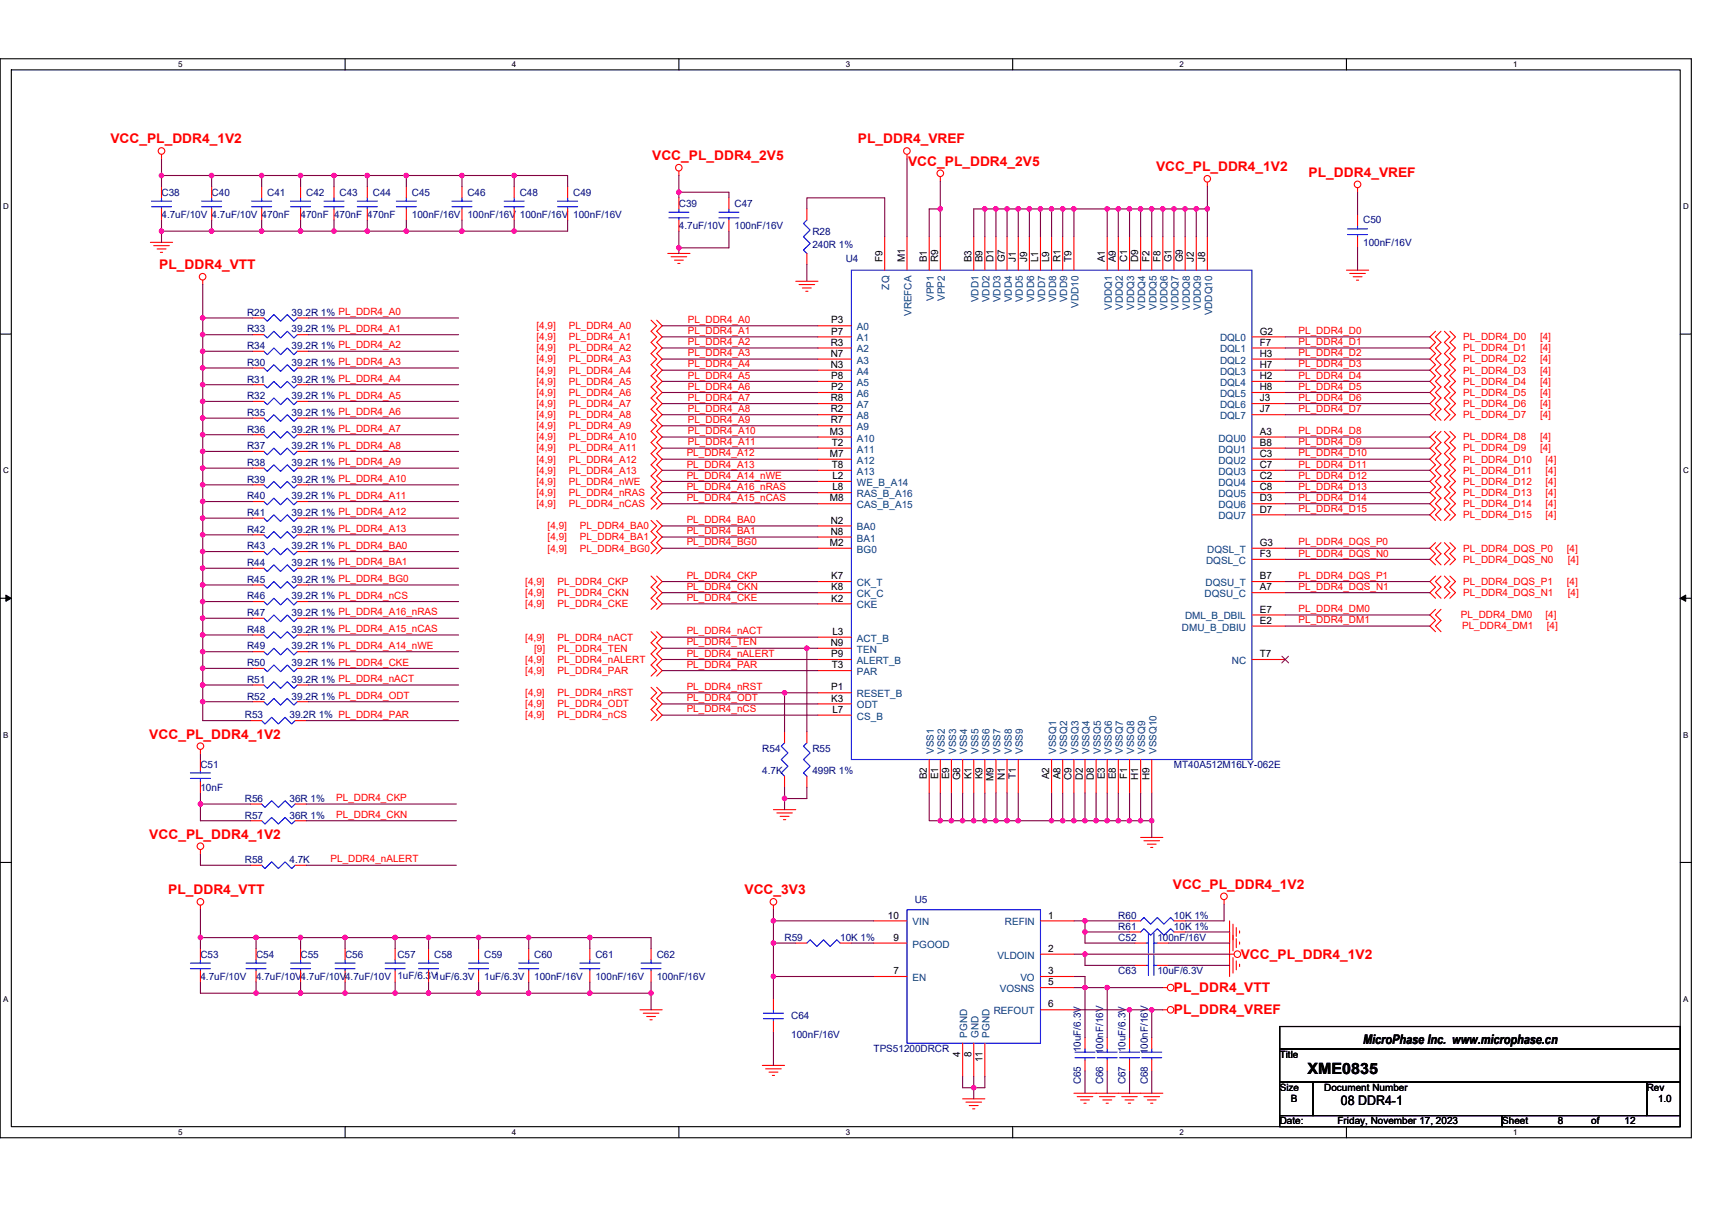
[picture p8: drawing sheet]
<svg xmlns="http://www.w3.org/2000/svg" width="297mm" height="210mm" viewBox="0 0 297 210" stroke-linecap="round" stroke-linejoin="round" font-family="sans-serif">
<defs><g id="words">
<text font-size="2.7" x="226.9" y="186.4">XME0835</text>
<g font-size="2.3" fill="#f00">
<text x="19.2" y="24.9">VCC_PL_DDR4_1V2</text>
<text x="113.2" y="27.8">VCC_PL_DDR4_2V5</text>
<text x="148.9" y="24.9">PL_DDR4_VREF</text>
<text x="157.6" y="28.7">VCC_PL_DDR4_2V5</text>
<text x="200.6" y="29.7">VCC_PL_DDR4_1V2</text>
<text x="227.1" y="30.7">PL_DDR4_VREF</text>
<text x="27.6" y="46.7">PL_DDR4_VTT</text>
<text x="25.9" y="128.2">VCC_PL_DDR4_1V2</text>
<text x="25.9" y="145.5">VCC_PL_DDR4_1V2</text>
<text x="29.2" y="155.2">PL_DDR4_VTT</text>
<text x="129.2" y="155.2">VCC_3V3</text>
<text x="203.5" y="154.2">VCC_PL_DDR4_1V2</text>
<text x="215.3" y="166.4">VCC_PL_DDR4_1V2</text>
<text x="203.7" y="172.2">PL_DDR4_VTT</text>
<text x="203.7" y="176">PL_DDR4_VREF</text>
</g>
<g font-size="2.3">
<text x="236.5" y="181.1">MicroPhase Inc. www.microphase.cn</text>
<text x="232.6" y="191.8">08 DDR4-1</text>
</g>
<g font-size="1.7" fill="#000080">
<text x="28" y="34">C38</text>
<text x="36.7" y="34">C40</text>
<text x="46.4" y="34">C41</text>
<text x="53.1" y="34">C42</text>
<text x="58.9" y="34">C43</text>
<text x="64.7" y="34">C44</text>
<text x="71.5" y="34">C45</text>
<text x="81.1" y="34">C46</text>
<text x="90.2" y="34">C48</text>
<text x="99.5" y="34">C49</text>
<text x="117.8" y="35.9">C39</text>
<text x="127.4" y="35.9">C47</text>
<text x="28" y="37.8">4.7uF/10V 4.7uF/10V 470nF</text>
<text x="52.2" y="37.8">470nF 470nF 470nF</text>
<text x="71.5" y="37.8">100nF/16V 100nF/16V 100nF/16V 100nF/16V</text>
<text x="117.8" y="39.7">4.7uF/10V</text>
<text x="127.4" y="39.7">100nF/16V</text>
<text x="140.9" y="40.7">R28</text>
<text x="236.5" y="38.8">C50</text>
<text x="140.9" y="43">240R 1%</text>
<text x="146.7" y="45.5">U4</text>
<text x="236.5" y="42.6">100nF/16V</text>
<text x="42.9" y="57.7">R33</text>
<text x="42.9" y="54.8">R29</text>
<text x="50.6" y="57.7">39.2R 1% PL_DDR4_A1</text>
<text x="50.6" y="54.8">39.2R 1% PL_DDR4_A0</text>
<text x="42.9" y="60.6">R34</text>
<text x="42.9" y="63.5">R30</text>
<text x="50.6" y="60.6">39.2R 1% PL_DDR4_A2</text>
<text x="50.6" y="63.5">39.2R 1% PL_DDR4_A3</text>
<text x="42.9" y="69.3">R32</text>
<text x="42.9" y="66.4">R31</text>
<text x="50.6" y="69.3">39.2R 1% PL_DDR4_A5</text>
<text x="50.6" y="66.4">39.2R 1% PL_DDR4_A4</text>
<text x="42.9" y="72.2">R35</text>
<text x="42.9" y="75.1">R36</text>
<text x="42.9" y="78">R37</text>
<text x="50.6" y="72.2">39.2R 1% PL_DDR4_A6</text>
<text x="50.6" y="75.1">39.2R 1% PL_DDR4_A7</text>
<text x="50.6" y="78">39.2R 1% PL_DDR4_A8</text>
<text x="42.9" y="80.9">R38</text>
<text x="42.9" y="83.8">R39</text>
<text x="50.6" y="80.9">39.2R 1% PL_DDR4_A9</text>
<text x="50.6" y="83.8">39.2R 1% PL_DDR4_A10</text>
<text x="42.9" y="86.6">R40</text>
<text x="42.9" y="89.5">R41</text>
<text x="50.6" y="86.6">39.2R 1% PL_DDR4_A11</text>
<text x="50.6" y="89.5">39.2R 1% PL_DDR4_A12</text>
<text x="42.9" y="92.4">R42</text>
<text x="42.9" y="95.3">R43</text>
<text x="50.6" y="92.4">39.2R 1% PL_DDR4_A13</text>
<text x="50.6" y="95.3">39.2R 1% PL_DDR4_BA0</text>
<text x="42.9" y="98.2">R44</text>
<text x="42.9" y="101.1">R45</text>
<text x="50.6" y="98.2">39.2R 1% PL_DDR4_BA1</text>
<text x="50.6" y="101.1">39.2R 1% PL_DDR4_BG0</text>
<text x="42.9" y="106.9">R47</text>
<text x="42.9" y="104">R46</text>
<text x="50.6" y="106.9">39.2R 1% PL_DDR4_A16_nRAS</text>
<text x="50.6" y="104">39.2R 1% PL_DDR4_nCS</text>
<text x="42.9" y="109.8">R48</text>
<text x="42.9" y="112.7">R49</text>
<text x="50.6" y="109.8">39.2R 1% PL_DDR4_A15_nCAS</text>
<text x="50.6" y="112.7">39.2R 1% PL_DDR4_A14_nWE</text>
<text x="42.9" y="115.6">R50</text>
<text x="42.9" y="118.5">R51</text>
<text x="50.6" y="115.6">39.2R 1% PL_DDR4_CKE</text>
<text x="50.6" y="118.5">39.2R 1% PL_DDR4_nACT</text>
<text x="42.5" y="124.7">R53</text>
<text x="42.9" y="121.4">R52</text>
<text x="50.2" y="124.7">39.2R 1% PL_DDR4_PAR</text>
<text x="50.6" y="121.4">39.2R 1% PL_DDR4_ODT</text>
<text x="132.3" y="130.5">R54</text>
<text x="140.9" y="130.5">R55</text>
<text x="34.8" y="133.3">C51</text>
<text x="34.8" y="137.2">10nF</text>
<text x="132.3" y="134.3">4.7K</text>
<text x="140.9" y="134.3">499R 1%</text>
<text x="203.7" y="133.4">MT40A512M16LY-062E</text>
<text x="42.5" y="139.1">R56</text>
<text x="42.5" y="142">R57</text>
<text x="50.2" y="139.1">36R 1%</text>
<text x="50.2" y="142">36R 1%</text>
<text x="42.5" y="149.8">R58</text>
<text x="50.2" y="149.8">4.7K</text>
<text x="158.7" y="156.7">U5</text>
<text x="194" y="159.4">R60</text>
<text x="194" y="161.4">R61</text>
<text x="203.7" y="159.4">10K 1%</text>
<text x="203.7" y="161.4">10K 1%</text>
<text x="34.8" y="166.2">C53</text>
<text x="44.4" y="166.2">C54</text>
<text x="52.2" y="166.2">C55</text>
<text x="59.9" y="166.2">C56</text>
<text x="69" y="166.2">C57</text>
<text x="75.3" y="166.2">C58</text>
<text x="84" y="166.2">C59</text>
<text x="92.7" y="166.2">C60</text>
<text x="103.3" y="166.2">C61</text>
<text x="113.9" y="166.2">C62</text>
<text x="136.1" y="163.3">R59</text>
<text x="145.8" y="163.3">10K 1%</text>
<text x="194" y="163.3">C52</text>
<text x="200.8" y="163.3">100nF/16V</text>
<text x="34.8" y="170">4.7uF/10V</text>
<text x="44.4" y="170">4.7uF/10V4.7uF/10V4.7uF/10V 1uF/6.3V1uF/6.3V</text>
<text x="84" y="170">1uF/6.3V</text>
<text x="92.7" y="170">100nF/16V</text>
<text x="103.3" y="170">100nF/16V</text>
<text x="113.9" y="170">100nF/16V</text>
<text x="194" y="169.1">C63</text>
<text x="200.8" y="169.1">10uF/6.3V</text>
<text x="137.3" y="176.8">C64</text>
<text x="137.3" y="180.1">100nF/16V</text>
<text x="151.6" y="182.6">TPS51200DRCR</text>
<text x="187.5" y="182.6" transform="rotate(-90 187.5 182.6)">10uF/6.3V</text>
<text x="191.4" y="183" transform="rotate(-90 191.4 183)">100nF/16V</text>
<text x="195.3" y="182.6" transform="rotate(-90 195.3 182.6)">10uF/6.3V</text>
<text x="199.1" y="183" transform="rotate(-90 199.1 183)">100nF/16V</text>
<text x="187.5" y="188.2" transform="rotate(-90 187.5 188.2)">C65</text>
<text x="191.4" y="188.2" transform="rotate(-90 191.4 188.2)">C66</text>
<text x="195.3" y="188.2" transform="rotate(-90 195.3 188.2)">C67</text>
<text x="199.1" y="188.2" transform="rotate(-90 199.1 188.2)">C68</text>
</g>
<g font-size="1.7">
<text x="153.1" y="45.5" transform="rotate(-90 153.1 45.5)">F9</text>
<text x="157" y="45.5" transform="rotate(-90 157 45.5)">M1</text>
<text x="160.8" y="45.5" transform="rotate(-90 160.8 45.5)">B1</text>
<text x="162.7" y="45.5" transform="rotate(-90 162.7 45.5)">R9</text>
<text x="168.5" y="45.5" transform="rotate(-90 168.5 45.5)">B3</text>
<text x="170.5" y="45.5" transform="rotate(-90 170.5 45.5)">B9</text>
<text x="172.4" y="45.5" transform="rotate(-90 172.4 45.5)">D1</text>
<text x="174.3" y="45.5" transform="rotate(-90 174.3 45.5)">G7</text>
<text x="176.3" y="45.5" transform="rotate(-90 176.3 45.5)">J1</text>
<text x="178.2" y="45.5" transform="rotate(-90 178.2 45.5)">J9</text>
<text x="180.1" y="45.5" transform="rotate(-90 180.1 45.5)">L1</text>
<text x="182.1" y="45.5" transform="rotate(-90 182.1 45.5)">L9</text>
<text x="184" y="45.5" transform="rotate(-90 184 45.5)">R1</text>
<text x="185.9" y="45.5" transform="rotate(-90 185.9 45.5)">T9</text>
<text x="191.7" y="45.5" transform="rotate(-90 191.7 45.5)">A1</text>
<text x="193.6" y="45.5" transform="rotate(-90 193.6 45.5)">A9</text>
<text x="195.6" y="45.5" transform="rotate(-90 195.6 45.5)">C1</text>
<text x="197.5" y="45.5" transform="rotate(-90 197.5 45.5)">D9</text>
<text x="199.4" y="45.5" transform="rotate(-90 199.4 45.5)">F2</text>
<text x="201.4" y="45.5" transform="rotate(-90 201.4 45.5)">F8</text>
<text x="203.3" y="45.5" transform="rotate(-90 203.3 45.5)">G1</text>
<text x="205.2" y="45.5" transform="rotate(-90 205.2 45.5)">G9</text>
<text x="207.2" y="45.5" transform="rotate(-90 207.2 45.5)">J2</text>
<text x="209.1" y="45.5" transform="rotate(-90 209.1 45.5)">J8</text>
<text x="144.1" y="60">R3</text>
<text x="144.2" y="56.1">P3</text>
<text x="144.2" y="58.1">P7</text>
<text x="218.6" y="58.1">G2</text>
<text x="218.6" y="60">F7</text>
<text x="144.1" y="61.9">N7</text>
<text x="144.1" y="63.8">N3</text>
<text x="144.2" y="65.8">P8</text>
<text x="218.6" y="61.9">H3</text>
<text x="218.6" y="63.8">H7</text>
<text x="218.6" y="65.8">H2</text>
<text x="144.1" y="69.6">R8</text>
<text x="144.1" y="71.6">R2</text>
<text x="144.2" y="67.7">P2</text>
<text x="218.6" y="67.7">H8</text>
<text x="218.6" y="69.6">J3</text>
<text x="218.6" y="71.6">J7</text>
<text x="144" y="75.4">M3</text>
<text x="144.1" y="73.5">R7</text>
<text x="144.3" y="77.4">T2</text>
<text x="218.6" y="75.4">A3</text>
<text x="218.6" y="77.4">B8</text>
<text x="144" y="79.3">M7</text>
<text x="144.3" y="81.2">T8</text>
<text x="144.4" y="83.1">L2</text>
<text x="218.6" y="79.3">C3</text>
<text x="218.6" y="81.2">C7</text>
<text x="218.6" y="83.1">C2</text>
<text x="144" y="87">M8</text>
<text x="144.4" y="85.1">L8</text>
<text x="218.6" y="85.1">C8</text>
<text x="218.6" y="87">D3</text>
<text x="218.6" y="88.9">D7</text>
<text x="144" y="94.7">M2</text>
<text x="144.1" y="90.9">N2</text>
<text x="144.1" y="92.8">N8</text>
<text x="218.6" y="94.7">G3</text>
<text x="144.2" y="100.5">K7</text>
<text x="218.6" y="100.5">B7</text>
<text x="218.6" y="96.7">F3</text>
<text x="144.2" y="102.4">K8</text>
<text x="144.2" y="104.4">K2</text>
<text x="218.6" y="102.4">A7</text>
<text x="218.6" y="106.3">E7</text>
<text x="144.1" y="112.1">N9</text>
<text x="144.4" y="110.2">L3</text>
<text x="218.6" y="108.2">E2</text>
<text x="144.2" y="114">P9</text>
<text x="144.2" y="119.8">P1</text>
<text x="144.3" y="116">T3</text>
<text x="218.6" y="114">T7</text>
<text x="144.2" y="121.8">K3</text>
<text x="144.4" y="123.7">L7</text>
<text x="160.8" y="135.3" transform="rotate(-90 160.8 135.3)">B2</text>
<text x="162.7" y="135.3" transform="rotate(-90 162.7 135.3)">E1</text>
<text x="164.7" y="135.3" transform="rotate(-90 164.7 135.3)">E9</text>
<text x="166.6" y="135.4" transform="rotate(-90 166.6 135.4)">G8</text>
<text x="168.5" y="135.3" transform="rotate(-90 168.5 135.3)">K1</text>
<text x="170.5" y="135.3" transform="rotate(-90 170.5 135.3)">K9</text>
<text x="172.4" y="135.6" transform="rotate(-90 172.4 135.6)">M9</text>
<text x="174.3" y="135.4" transform="rotate(-90 174.3 135.4)">N1</text>
<text x="176.3" y="135.2" transform="rotate(-90 176.3 135.2)">T1</text>
<text x="182.1" y="135.3" transform="rotate(-90 182.1 135.3)">A2</text>
<text x="184" y="135.3" transform="rotate(-90 184 135.3)">A8</text>
<text x="185.9" y="135.4" transform="rotate(-90 185.9 135.4)">C9</text>
<text x="187.9" y="135.4" transform="rotate(-90 187.9 135.4)">D2</text>
<text x="189.8" y="135.4" transform="rotate(-90 189.8 135.4)">D8</text>
<text x="191.7" y="135.3" transform="rotate(-90 191.7 135.3)">E3</text>
<text x="193.6" y="135.3" transform="rotate(-90 193.6 135.3)">E8</text>
<text x="195.6" y="135.2" transform="rotate(-90 195.6 135.2)">F1</text>
<text x="197.5" y="135.4" transform="rotate(-90 197.5 135.4)">H1</text>
<text x="199.4" y="135.4" transform="rotate(-90 199.4 135.4)">H9</text>
<text x="154.1" y="159.4">10</text>
<text x="181.9" y="159.4">1</text>
<text x="155" y="163.3">9</text>
<text x="181.9" y="165.2">2</text>
<text x="155" y="169.1">7</text>
<text x="181.9" y="171">5</text>
<text x="181.9" y="169.1">3</text>
<text x="181.9" y="174.8">6</text>
<text x="166.6" y="183.3" transform="rotate(-90 166.6 183.3)">4</text>
<text x="168.5" y="183.3" transform="rotate(-90 168.5 183.3)">8</text>
<text x="170.5" y="184.3" transform="rotate(-90 170.5 184.3)">11</text>
<text x="222" y="183.6">Title</text>
<text x="222" y="189.3">Size</text>
<text x="224" y="191.3">B</text>
<text x="229.8" y="189.3">Document Number</text>
<text x="285.7" y="189.3">Rev</text>
<text x="287.7" y="191.3">1.0</text>
<text x="222" y="195.1">Date:</text>
<text x="232.1" y="195.1">Friday, November 17, 2023</text>
<text x="260.6" y="195.1">Sheet</text>
<text x="270.3" y="195.1">8</text>
<text x="276.1" y="195.1">of</text>
<text x="281.9" y="195.1">12</text>
</g>
<g font-size="1.7" fill="#004080">
<text x="154.3" y="50.2" transform="rotate(-90 154.3 50.2)">ZQ</text>
<text x="162" y="52.2" transform="rotate(-90 162 52.2)">VPP1</text>
<text x="164" y="52.2" transform="rotate(-90 164 52.2)">VPP2</text>
<text x="169.8" y="52.5" transform="rotate(-90 169.8 52.5)">VDD1</text>
<text x="171.7" y="52.5" transform="rotate(-90 171.7 52.5)">VDD2</text>
<text x="173.6" y="52.5" transform="rotate(-90 173.6 52.5)">VDD3</text>
<text x="175.5" y="52.5" transform="rotate(-90 175.5 52.5)">VDD4</text>
<text x="177.5" y="52.5" transform="rotate(-90 177.5 52.5)">VDD5</text>
<text x="179.4" y="52.5" transform="rotate(-90 179.4 52.5)">VDD6</text>
<text x="181.3" y="52.5" transform="rotate(-90 181.3 52.5)">VDD7</text>
<text x="183.3" y="52.5" transform="rotate(-90 183.3 52.5)">VDD8</text>
<text x="185.2" y="52.5" transform="rotate(-90 185.2 52.5)">VDD9</text>
<text x="187.1" y="53.4" transform="rotate(-90 187.1 53.4)">VDD10</text>
<text x="192.9" y="53.8" transform="rotate(-90 192.9 53.8)">VDDQ1</text>
<text x="194.8" y="53.8" transform="rotate(-90 194.8 53.8)">VDDQ2</text>
<text x="196.8" y="53.8" transform="rotate(-90 196.8 53.8)">VDDQ3</text>
<text x="198.7" y="53.8" transform="rotate(-90 198.7 53.8)">VDDQ4</text>
<text x="200.6" y="53.8" transform="rotate(-90 200.6 53.8)">VDDQ5</text>
<text x="202.6" y="53.8" transform="rotate(-90 202.6 53.8)">VDDQ6</text>
<text x="204.5" y="53.8" transform="rotate(-90 204.5 53.8)">VDDQ7</text>
<text x="206.4" y="53.8" transform="rotate(-90 206.4 53.8)">VDDQ8</text>
<text x="208.4" y="53.8" transform="rotate(-90 208.4 53.8)">VDDQ9</text>
<text x="148.7" y="57.3">A0</text>
<text x="148.7" y="59.2">A1</text>
<text x="158.2" y="54.8" transform="rotate(-90 158.2 54.8)">VREFCA</text>
<text x="210.3" y="54.7" transform="rotate(-90 210.3 54.7)">VDDQ10</text>
<text x="211.7" y="59.2">DQL0</text>
<text x="148.7" y="61.2">A2</text>
<text x="148.7" y="63.1">A3</text>
<text x="148.7" y="65">A4</text>
<text x="211.7" y="61.2">DQL1</text>
<text x="211.7" y="63.1">DQL2</text>
<text x="211.7" y="65">DQL3</text>
<text x="148.7" y="67">A5</text>
<text x="148.7" y="68.9">A6</text>
<text x="148.7" y="70.8">A7</text>
<text x="211.7" y="67">DQL4</text>
<text x="211.7" y="68.9">DQL5</text>
<text x="211.7" y="70.8">DQL6</text>
<text x="148.7" y="72.7">A8</text>
<text x="148.7" y="74.7">A9</text>
<text x="148.7" y="76.6">A10</text>
<text x="211.4" y="76.6">DQU0</text>
<text x="211.7" y="72.7">DQL7</text>
<text x="148.7" y="78.5">A11</text>
<text x="148.7" y="80.5">A12</text>
<text x="148.7" y="82.4">A13</text>
<text x="211.4" y="78.5">DQU1</text>
<text x="211.4" y="80.5">DQU2</text>
<text x="211.4" y="82.4">DQU3</text>
<text x="148.7" y="84.3">WE_B_A14</text>
<text x="148.7" y="86.3">RAS_B_A16</text>
<text x="148.7" y="88.2">CAS_B_A15</text>
<text x="211.4" y="84.3">DQU4</text>
<text x="211.4" y="86.3">DQU5</text>
<text x="211.4" y="88.2">DQU6</text>
<text x="148.7" y="92.1">BA0</text>
<text x="148.7" y="94">BA1</text>
<text x="148.7" y="95.9">BG0</text>
<text x="209.5" y="95.9">DQSL_T</text>
<text x="211.4" y="90.1">DQU7</text>
<text x="148.7" y="101.7">CK_T</text>
<text x="209.2" y="101.7">DQSU_T</text>
<text x="209.3" y="97.9">DQSL_C</text>
<text x="148.7" y="103.6">CK_C</text>
<text x="148.7" y="105.6">CKE</text>
<text x="205.6" y="107.5">DML_B_DBIL</text>
<text x="209" y="103.6">DQSU_C</text>
<text x="148.7" y="111.4">ACT_B</text>
<text x="148.7" y="113.3">TEN</text>
<text x="205.1" y="109.4">DMU_B_DBIU</text>
<text x="148.7" y="115.2">ALERT_B</text>
<text x="148.7" y="117.2">PAR</text>
<text x="213.7" y="115.2">NC</text>
<text x="148.7" y="121">RESET_B</text>
<text x="148.7" y="122.9">ODT</text>
<text x="148.7" y="124.9">CS_B</text>
<text x="162" y="130.8" transform="rotate(-90 162 130.8)">VSS1</text>
<text x="164" y="130.8" transform="rotate(-90 164 130.8)">VSS2</text>
<text x="165.9" y="130.8" transform="rotate(-90 165.9 130.8)">VSS3</text>
<text x="167.8" y="130.8" transform="rotate(-90 167.8 130.8)">VSS4</text>
<text x="169.8" y="130.8" transform="rotate(-90 169.8 130.8)">VSS5</text>
<text x="171.7" y="130.8" transform="rotate(-90 171.7 130.8)">VSS6</text>
<text x="173.6" y="130.8" transform="rotate(-90 173.6 130.8)">VSS7</text>
<text x="175.5" y="130.8" transform="rotate(-90 175.5 130.8)">VSS8</text>
<text x="177.5" y="130.8" transform="rotate(-90 177.5 130.8)">VSS9</text>
<text x="183.3" y="130.8" transform="rotate(-90 183.3 130.8)">VSSQ1</text>
<text x="185.2" y="130.8" transform="rotate(-90 185.2 130.8)">VSSQ2</text>
<text x="187.1" y="130.8" transform="rotate(-90 187.1 130.8)">VSSQ3</text>
<text x="189.1" y="130.8" transform="rotate(-90 189.1 130.8)">VSSQ4</text>
<text x="191" y="130.8" transform="rotate(-90 191 130.8)">VSSQ5</text>
<text x="192.9" y="130.8" transform="rotate(-90 192.9 130.8)">VSSQ6</text>
<text x="194.8" y="130.8" transform="rotate(-90 194.8 130.8)">VSSQ7</text>
<text x="196.8" y="130.8" transform="rotate(-90 196.8 130.8)">VSSQ8</text>
<text x="198.7" y="130.8" transform="rotate(-90 198.7 130.8)">VSSQ9</text>
<text x="200.6" y="130.8" transform="rotate(-90 200.6 130.8)">VSSQ10</text>
<text x="158.3" y="160.6">VIN</text>
<text x="174.3" y="160.6">REFIN</text>
<text x="158.3" y="164.4">PGOOD</text>
<text x="173.1" y="166.4">VLDOIN</text>
<text x="158.3" y="170.2">EN</text>
<text x="173.5" y="172.2">VOSNS</text>
<text x="177" y="170.2">VO</text>
<text x="172.4" y="176">REFOUT</text>
<text x="167.8" y="180.1" transform="rotate(-90 167.8 180.1)">PGND</text>
<text x="169.8" y="180.1" transform="rotate(-90 169.8 180.1)">GND</text>
<text x="171.7" y="180.1" transform="rotate(-90 171.7 180.1)">PGND</text>
</g>
<g font-size="1.7" fill="#f00">
<text x="93.1" y="57.1">[4,9]</text>
<text x="93.1" y="59">[4,9]</text>
<text x="98.7" y="57.1">PL_DDR4_A0</text>
<text x="98.7" y="59">PL_DDR4_A1</text>
<text x="119.3" y="58">PL_DDR4_A1</text>
<text x="119.3" y="59.9">PL_DDR4_A2</text>
<text x="119.3" y="56">PL_DDR4_A0</text>
<text x="225.3" y="58">PL_DDR4_D0</text>
<text x="225.3" y="59.9">PL_DDR4_D1</text>
<text x="253.9" y="59">PL_DDR4_D0</text>
<text x="267.2" y="59">[4]</text>
<text x="93.1" y="62.9">[4,9]</text>
<text x="93.1" y="64.8">[4,9]</text>
<text x="93.1" y="61">[4,9]</text>
<text x="98.7" y="62.9">PL_DDR4_A3</text>
<text x="98.7" y="64.8">PL_DDR4_A4</text>
<text x="98.7" y="61">PL_DDR4_A2</text>
<text x="119.3" y="63.8">PL_DDR4_A4</text>
<text x="119.3" y="61.8">PL_DDR4_A3</text>
<text x="119.3" y="65.7">PL_DDR4_A5</text>
<text x="225.3" y="61.8">PL_DDR4_D2</text>
<text x="225.3" y="63.8">PL_DDR4_D3</text>
<text x="225.3" y="65.7">PL_DDR4_D4</text>
<text x="253.9" y="61">PL_DDR4_D1</text>
<text x="253.9" y="62.9">PL_DDR4_D2</text>
<text x="253.9" y="64.8">PL_DDR4_D3</text>
<text x="267.2" y="61">[4]</text>
<text x="267.2" y="62.9">[4]</text>
<text x="267.2" y="64.8">[4]</text>
<text x="93.1" y="66.8">[4,9]</text>
<text x="93.1" y="70.6">[4,9]</text>
<text x="93.1" y="68.7">[4,9]</text>
<text x="98.7" y="66.8">PL_DDR4_A5</text>
<text x="98.7" y="70.6">PL_DDR4_A7</text>
<text x="98.7" y="68.7">PL_DDR4_A6</text>
<text x="119.3" y="71.5">PL_DDR4_A8</text>
<text x="119.3" y="69.6">PL_DDR4_A7</text>
<text x="119.3" y="67.6">PL_DDR4_A6</text>
<text x="225.3" y="69.6">PL_DDR4_D6</text>
<text x="225.3" y="67.6">PL_DDR4_D5</text>
<text x="225.3" y="71.5">PL_DDR4_D7</text>
<text x="253.9" y="66.8">PL_DDR4_D4</text>
<text x="253.9" y="68.7">PL_DDR4_D5</text>
<text x="253.9" y="70.6">PL_DDR4_D6</text>
<text x="267.2" y="66.8">[4]</text>
<text x="267.2" y="68.7">[4]</text>
<text x="267.2" y="70.6">[4]</text>
<text x="93.1" y="72.6">[4,9]</text>
<text x="93.1" y="74.5">[4,9]</text>
<text x="93.1" y="76.4">[4,9]</text>
<text x="98.7" y="72.6">PL_DDR4_A8</text>
<text x="98.7" y="74.5">PL_DDR4_A9</text>
<text x="98.7" y="76.4">PL_DDR4_A10</text>
<text x="119.3" y="75.4">PL_DDR4_A10</text>
<text x="119.3" y="73.4">PL_DDR4_A9</text>
<text x="119.3" y="77.3">PL_DDR4_A11</text>
<text x="225.3" y="75.4">PL_DDR4_D8</text>
<text x="225.3" y="77.3">PL_DDR4_D9</text>
<text x="253.9" y="72.6">PL_DDR4_D7</text>
<text x="253.9" y="76.4">PL_DDR4_D8</text>
<text x="267.2" y="72.6">[4]</text>
<text x="267.2" y="76.4">[4]</text>
<text x="93.1" y="78.3">[4,9]</text>
<text x="93.1" y="82.2">[4,9]</text>
<text x="93.1" y="80.3">[4,9]</text>
<text x="98.7" y="78.3">PL_DDR4_A11</text>
<text x="98.7" y="82.2">PL_DDR4_A13</text>
<text x="98.7" y="80.3">PL_DDR4_A12</text>
<text x="119.1" y="83.1">PL_DDR4_A14_nWE</text>
<text x="119.1" y="79.2">PL_DDR4_A12</text>
<text x="119.1" y="81.1">PL_DDR4_A13</text>
<text x="225.3" y="79.2">PL_DDR4_D10</text>
<text x="225.3" y="83.1">PL_DDR4_D12</text>
<text x="225.3" y="81.1">PL_DDR4_D11</text>
<text x="253.9" y="82.2">PL_DDR4_D11</text>
<text x="253.9" y="78.3">PL_DDR4_D9</text>
<text x="253.9" y="80.3">PL_DDR4_D10</text>
<text x="267.2" y="78.3">[4]</text>
<text x="268.2" y="82.2">[4]</text>
<text x="268.2" y="80.3">[4]</text>
<text x="93.1" y="84.1">[4,9]</text>
<text x="93.1" y="86.1">[4,9]</text>
<text x="93.1" y="88">[4,9]</text>
<text x="98.7" y="84.1">PL_DDR4_nWE</text>
<text x="98.7" y="86.1">PL_DDR4_nRAS</text>
<text x="98.7" y="88">PL_DDR4_nCAS</text>
<text x="119.1" y="86.9">PL_DDR4_A15_nCAS</text>
<text x="119.1" y="85">PL_DDR4_A16_nRAS</text>
<text x="225.3" y="86.9">PL_DDR4_D14</text>
<text x="225.3" y="85">PL_DDR4_D13</text>
<text x="225.3" y="88.9">PL_DDR4_D15</text>
<text x="253.9" y="84.1">PL_DDR4_D12</text>
<text x="253.9" y="88">PL_DDR4_D14</text>
<text x="253.9" y="86.1">PL_DDR4_D13</text>
<text x="253.9" y="89.9">PL_DDR4_D15</text>
<text x="268.2" y="84.1">[4]</text>
<text x="268.2" y="88">[4]</text>
<text x="268.2" y="86.1">[4]</text>
<text x="268.2" y="89.9">[4]</text>
<text x="95" y="91.9">[4,9]</text>
<text x="95" y="93.8">[4,9]</text>
<text x="95" y="95.7">[4,9]</text>
<text x="100.6" y="91.9">PL_DDR4_BA0</text>
<text x="100.6" y="93.8">PL_DDR4_BA1</text>
<text x="100.6" y="95.7">PL_DDR4_BG0</text>
<text x="119.1" y="92.7">PL_DDR4_BA1</text>
<text x="119.1" y="94.7">PL_DDR4_BG0</text>
<text x="119.1" y="90.8">PL_DDR4_BA0</text>
<text x="225.3" y="94.7">PL_DDR4_DQS_P0</text>
<text x="253.9" y="95.7">PL_DDR4_DQS_P0</text>
<text x="271.8" y="95.7">[4]</text>
<text x="91.1" y="101.5">[4,9]</text>
<text x="96.7" y="101.5">PL_DDR4_CKP</text>
<text x="119.1" y="100.4">PL_DDR4_CKP</text>
<text x="225.3" y="96.6">PL_DDR4_DQS_N0</text>
<text x="225.3" y="100.4">PL_DDR4_DQS_P1</text>
<text x="253.9" y="97.6">PL_DDR4_DQS_N0</text>
<text x="253.9" y="101.5">PL_DDR4_DQS_P1</text>
<text x="271.8" y="101.5">[4]</text>
<text x="272" y="97.6">[4]</text>
<text x="91.1" y="103.4">[4,9]</text>
<text x="91.1" y="105.4">[4,9]</text>
<text x="96.7" y="103.4">PL_DDR4_CKN</text>
<text x="96.7" y="105.4">PL_DDR4_CKE</text>
<text x="119.1" y="102.4">PL_DDR4_CKN</text>
<text x="119.1" y="104.3">PL_DDR4_CKE</text>
<text x="225.3" y="102.4">PL_DDR4_DQS_N1</text>
<text x="225.3" y="106.2">PL_DDR4_DM0</text>
<text x="253.5" y="107.3">PL_DDR4_DM0</text>
<text x="253.9" y="103.4">PL_DDR4_DQS_N1</text>
<text x="268.2" y="107.3">[4]</text>
<text x="272" y="103.4">[4]</text>
<text x="91.1" y="111.2">[4,9]</text>
<text x="92.7" y="113.1">[9]</text>
<text x="96.7" y="111.2">PL_DDR4_nACT</text>
<text x="96.7" y="113.1">PL_DDR4_TEN</text>
<text x="119.1" y="110.1">PL_DDR4_nACT</text>
<text x="119.1" y="114">PL_DDR4_nALERT</text>
<text x="119.1" y="112">PL_DDR4_TEN</text>
<text x="225.3" y="108.2">PL_DDR4_DM1</text>
<text x="253.7" y="109.2">PL_DDR4_DM1</text>
<text x="268.4" y="109.2">[4]</text>
<text x="91.1" y="115">[4,9]</text>
<text x="91.1" y="116.9">[4,9]</text>
<text x="96.7" y="115">PL_DDR4_nALERT</text>
<text x="96.7" y="116.9">PL_DDR4_PAR</text>
<text x="119.1" y="119.7">PL_DDR4_nRST</text>
<text x="119.1" y="115.9">PL_DDR4_PAR</text>
<text x="91.1" y="120.8">[4,9]</text>
<text x="91.1" y="122.7">[4,9]</text>
<text x="91.1" y="124.7">[4,9]</text>
<text x="96.7" y="120.8">PL_DDR4_nRST</text>
<text x="96.7" y="122.7">PL_DDR4_ODT</text>
<text x="96.7" y="124.7">PL_DDR4_nCS</text>
<text x="119.1" y="123.6">PL_DDR4_nCS</text>
<text x="119.1" y="121.7">PL_DDR4_ODT</text>
<text x="58.3" y="141.9">PL_DDR4_CKN</text>
<text x="58.3" y="139">PL_DDR4_CKP</text>
<text x="57.4" y="149.7">PL_DDR4_nALERT</text>
</g>
<g font-size="1.4">
<text x="30.9" y="11.7">5</text>
<text x="88.8" y="11.7">4</text>
<text x="146.7" y="11.7">3</text>
<text x="204.7" y="11.7">2</text>
<text x="262.6" y="11.7">1</text>
<text x=".5" y="36.3">D</text>
<text x="292" y="36.3">D</text>
<text x=".5" y="82.1">C</text>
<text x="292" y="82.1">C</text>
<text x=".5" y="128">B</text>
<text x="292" y="128">B</text>
<text x=".5" y="173.8">A</text>
<text x="292" y="173.8">A</text>
<text x="30.9" y="197">5</text>
<text x="88.8" y="197">4</text>
<text x="146.7" y="197">3</text>
<text x="204.7" y="197">2</text>
<text x="262.6" y="197">1</text>
</g>
</g></defs>
<path d="M0 10.2h293.5v187.2h-293.5zM2 12.1h289.5v183.4h-289.5z" fill="none" stroke="#000" stroke-width=".19"/>
<g fill="#fff">
<path d="M30.9 10.4h.8v1.6h-.8z"/>
<path d="M30.9 195.7h.8v1.6h-.8z"/>
</g>
<path d="M59.9 10.2v1.9M59.9 195.5v1.9" fill="none" stroke="#000" stroke-width=".19"/>
<g fill="#fff">
<path d="M88.8 10.4h.8v1.6h-.8z"/>
<path d="M88.8 195.7h.8v1.6h-.8z"/>
</g>
<path d="M117.8 10.2v1.9M117.8 195.5v1.9" fill="none" stroke="#000" stroke-width=".19"/>
<g fill="#fff">
<path d="M146.7 10.4h.8v1.6h-.8z"/>
<path d="M146.7 195.7h.8v1.6h-.8z"/>
</g>
<path d="M175.7 10.2v1.9M175.7 195.5v1.9" fill="none" stroke="#000" stroke-width=".19"/>
<g fill="#fff">
<path d="M204.7 10.4h.7v1.6h-.7z"/>
<path d="M204.7 195.7h.7v1.6h-.7z"/>
</g>
<path d="M233.6 10.2v1.9M233.6 195.5v1.9" fill="none" stroke="#000" stroke-width=".19"/>
<g fill="#fff">
<path d="M262.6 10.4h.7v1.6h-.7z"/>
<path d="M262.6 195.7h.7v1.6h-.7z"/>
<path d="M.5 35.1h1v1.5h-1z"/>
<path d="M292 35.1h1v1.5h-1z"/>
<path d="M.5 80.9h1v1.5h-1z"/>
<path d="M292 80.9h1v1.5h-1z"/>
</g>
<path d="M0 58h2M291.5 58h2" fill="none" stroke="#000" stroke-width=".19"/>
<g fill="#fff">
<path d="M.5 126.7h.9v1.6h-.9z"/>
<path d="M292 126.7h.9v1.6h-.9z"/>
</g>
<path d="M0 103.8h2M291.5 103.8h2" fill="none" stroke="#000" stroke-width=".19"/>
<path d="M1 103.3l1 .5-1 .6zM291.5 103.8l1-.5v1.1z" fill="#000" stroke="#000" stroke-width=".17"/>
<g fill="#fff">
<path d="M.5 172.6h.9v1.5h-.9z"/>
<path d="M292 172.6h.9v1.5h-.9z"/>
</g>
<path d="M0 149.7h2M291.5 149.7h2M222 178.1h69.5v3.9h-69.5zM222 182h69.5v5.8h-69.5zM222 187.8h5.8v5.8h-5.8zM222 193.6h38.6v1.9h-38.6zM227.8 187.8h57.9v5.8h-57.9zM260.6 193.6h30.9v1.9h-30.9zM285.7 187.8h5.8v5.8h-5.8z" fill="none" stroke="#000" stroke-width=".19"/>
<g fill="none" stroke="#f00" stroke-width=".19">
<path d="M28 26.8v.8M28 36.3v1.9M28 32.4v1.9M36.7 36.3v1.9M36.7 32.4v1.9M45.4 36.3v1.9M45.4 32.4v1.9M52.2 36.3v1.9M52.2 32.4v1.9M58 36.3v1.9M58 32.4v1.9M63.7 36.3v1.9"/>
<path d="M63.7 32.4v1.9M70.5 36.3v1.9M70.5 32.4v1.9M80.2 36.3v1.9M80.2 32.4v1.9M89.2 36.3v1.9M89.2 32.4v1.9M98.5 36.3v1.9M98.5 32.4v1.9M117.8 29.7v.8M117.8 38.2v1.9M117.8 34.3v2"/>
<path d="M126.5 38.2v1.9M126.5 34.3v2M140 36.3v1.9M157.4 26.8v.8M163.1 30.7v.7M209.5 31.6v.8M235.5 32.6v.8M235.5 37.2v2M26.1 42.1h3.8M26.7 42.6h2.7M27.3 43.2h1.5M27.8 43.8h.4"/>
<path d="M35.2 48.6v.8M43.9 58.1h1.9M43.9 55.2h1.9M51.6 58.1h1.9M51.6 55.2h1.9M113 55.6l.9 .9-.9 1 .9 1-.9 .9 .9 1-.9 1 .9 .9-.9 1 .9 .9-.9 1 .9 1-.9 .9 .9 1-.9 1 .9 .9-.9 1 .9 1-.9 .9 .9 1-.9 1 .9 .9-.9 1 .9 1-.9 .9 .9 1-.9 1 .9 .9-.9 1 .9 .9-.9 1 .9 1-.9 .9 .9 1-.9 1M113.9 55.6l1 .9-1 1 1 1-1 .9 1 1-1 1 1 .9-1 1 1 .9-1 1 1 1-1 .9 1 1-1 1 1 .9-1 1 1 1-1 .9 1 1-1 1 1 .9-1 1 1 1-1 .9 1 1-1 1 1 .9-1 1 1 .9-1 1 1 1-1 .9 1 1-1 1M115.9 44h3.8M116.4 44.6h2.7M117 45.1h1.6M117.6 45.7h.4M138.1 48.8h3.8"/>
<path d="M138.6 49.4h2.7M139.2 50h1.6M139.8 50.5h.4M140 44v1.9M141.9 56.5h5.8M141.9 58.5h5.8M153.5 41.1v5.8M157.4 41.1v5.8M161.2 41.1v5.8M163.1 41.1v5.8M168.9 41.1v5.8M170.9 41.1v5.8"/>
<path d="M172.8 41.1v5.8M174.7 41.1v5.8M176.7 41.1v5.8M178.6 41.1v5.8M180.5 41.1v5.8M182.5 41.1v5.8M184.4 41.1v5.8M186.3 41.1v5.8M192.1 41.1v5.8M194 41.1v5.8M196 41.1v5.8M197.9 41.1v5.8"/>
<path d="M199.8 41.1v5.8M201.8 41.1v5.8M203.7 41.1v5.8M205.6 41.1v5.8M207.6 41.1v5.8M209.5 41.1v5.8M217.2 58.5h5.8M233.6 46.9h3.9M234.2 47.5h2.7M234.8 48h1.5M235.3 48.6h.4M235.5 41.1v1.9"/>
<path d="M249.1 57.5l-1 1 1 .9-1 1 1 1-1 .9 1 1-1 .9 1 1-1 1 1 .9-1 1 1 1-1 .9 1 1-1 1 1 .9M250 57.5l-.9 1 .9 .9-.9 1 .9 1-.9 .9 .9 1-.9 .9 .9 1-.9 1 .9 .9-.9 1 .9 1-.9 .9 .9 1-.9 1 .9 .9M250.6 57.5l1 1-1 .9 1 1-1 1 1 .9-1 1 1 .9-1 1 1 1-1 .9 1 1-1 1 1 .9-1 1 1 1-1 .9M251.6 57.5l.9 1-.9 .9 .9 1-.9 1 .9 .9-.9 1 .9 .9-.9 1 .9 1-.9 .9 .9 1-.9 1 .9 .9-.9 1 .9 1-.9 .9M43.9 72.6h1.9M43.9 61h1.9M43.9 75.4h1.9M43.9 63.9h1.9M43.9 78.3h1.9M43.9 69.7h1.9M43.9 66.8h1.9M51.6 72.6h1.9"/>
<path d="M51.6 61h1.9M51.6 75.4h1.9M51.6 63.9h1.9M51.6 78.3h1.9M51.6 69.7h1.9M51.6 66.8h1.9M141.9 60.4h5.8M141.9 62.3h5.8M141.9 64.2h5.8M141.9 66.2h5.8M141.9 68.1h5.8M141.9 70h5.8"/>
<path d="M141.9 72h5.8M141.9 73.9h5.8M141.9 75.8h5.8M141.9 77.8h5.8M141.9 79.7h5.8M217.2 60.4h5.8M217.2 62.3h5.8M217.2 64.2h5.8M217.2 66.2h5.8M217.2 68.1h5.8M217.2 70h5.8M217.2 72h5.8"/>
<path d="M217.2 75.8h5.8M217.2 77.8h5.8M217.2 79.7h5.8M249.1 74.9l-1 .9 1 1-1 1 1 .9-1 1 1 1-1 .9 1 1-1 .9 1 1-1 1 1 .9-1 1 1 1-1 .9 1 1M250 74.9l-.9 .9 .9 1-.9 1 .9 .9-.9 1 .9 1-.9 .9 .9 1-.9 .9 .9 1-.9 1 .9 .9-.9 1 .9 1-.9 .9 .9 1M250.6 74.9l1 .9-1 1 1 1-1 .9 1 1-1 1 1 .9-1 1 1 .9-1 1 1 1-1 .9 1 1-1 1 1 .9-1 1M251.6 74.9l.9 .9-.9 1 .9 1-.9 .9 .9 1-.9 1 .9 .9-.9 1 .9 .9-.9 1 .9 1-.9 .9 .9 1-.9 1 .9 .9-.9 1M43.9 87h1.9M43.9 81.2h1.9M43.9 89.9h1.9M43.9 98.6h1.9M43.9 92.8h1.9"/>
<path d="M43.9 84.1h1.9M43.9 95.7h1.9M51.6 87h1.9M51.6 81.2h1.9M51.6 89.9h1.9M51.6 98.6h1.9M51.6 92.8h1.9M51.6 84.1h1.9M51.6 95.7h1.9M113 90.3l.9 1-.9 .9 .9 1-.9 1 .9 .9-.9 1M113 100l.9 .9-.9 1 .9 .9-.9 1 .9 1-.9 .9M113.9 90.3l1 1-1 .9 1 1-1 1 1 .9-1 1"/>
<path d="M113.9 100l1 .9-1 1 1 .9-1 1 1 1-1 .9M141.9 81.6h5.8M141.9 83.5h5.8M141.9 85.5h5.8M141.9 87.4h5.8M141.9 91.3h5.8M141.9 93.2h5.8M141.9 95.1h5.8M217.2 81.6h5.8M217.2 83.5h5.8M217.2 85.5h5.8M217.2 87.4h5.8"/>
<path d="M217.2 89.3h5.8M217.2 95.1h5.8M217.2 97.1h5.8M249.1 94.2l-1 .9 1 1-1 1 1 .9M249.1 100l-1 .9 1 1-1 .9 1 1M250 94.2l-.9 .9 .9 1-.9 1 .9 .9M250 100l-.9 .9 .9 1-.9 .9 .9 1M250.6 94.2l1 .9-1 1 1 1-1 .9M250.6 100l1 .9-1 1 1 .9-1 1M251.6 94.2l.9 .9-.9 1 .9 1-.9 .9M251.6 100l.9 .9-.9 1 .9 .9-.9 1M43.9 116h1.9"/>
<path d="M43.9 107.3h1.9M43.9 110.2h1.9M43.9 118.9h1.9M43.9 101.5h1.9M43.9 113.1h1.9M43.9 104.4h1.9M51.6 116h1.9M51.6 107.3h1.9M51.6 110.2h1.9M51.6 118.9h1.9M51.6 101.5h1.9M51.6 113.1h1.9"/>
<path d="M51.6 104.4h1.9M113 119.3l.9 .9-.9 1 .9 1-.9 .9 .9 1-.9 1M113 109.6l.9 1-.9 .9 .9 1-.9 1 .9 .9-.9 1 .9 1-.9 .9M113.9 119.3l1 .9-1 1 1 1-1 .9 1 1-1 1M113.9 109.6l1 1-1 .9 1 1-1 1 1 .9-1 1 1 1-1 .9M141.9 100.9h5.8M141.9 102.8h5.8M141.9 104.8h5.8M141.9 110.6h5.8M141.9 112.5h5.8M141.9 114.4h5.8M141.9 116.4h5.8"/>
<path d="M217.2 100.9h5.8M217.2 102.8h5.8M217.2 106.7h5.8M217.2 108.6h5.8M217.2 114.4h5.8M249.1 105.7l-1 1 1 1-1 .9 1 1M250 105.7l-.9 1 .9 1-.9 .9 .9 1M34.8 130.1v.8M34.8 131.8v2M34.8 135.7v1.9M43.5 139.5h1.9M43.5 125.1h1.9"/>
<path d="M43.9 121.8h1.9M51.2 139.5h1.9M51.2 125.1h1.9M51.6 121.8h1.9M136.1 127v1.9M136.1 134.7v1.9M140 127v1.9M140 134.7v1.9M141.9 120.2h5.8M141.9 122.2h5.8M141.9 124.1h5.8M161.2 131.8v5.8"/>
<path d="M163.1 131.8v5.8M165.1 131.8v5.8M167 131.8v5.8M168.9 131.8v5.8M170.9 131.8v5.8M172.8 131.8v5.8M174.7 131.8v5.8M176.7 131.8v5.8M182.5 131.8v5.8M184.4 131.8v5.8M186.3 131.8v5.8M188.3 131.8v5.8"/>
<path d="M190.2 131.8v5.8M192.1 131.8v5.8M194 131.8v5.8M196 131.8v5.8M197.9 131.8v5.8M199.8 131.8v5.8M34.8 157.1v.8M34.8 147.4v.8M43.5 142.4h1.9M43.5 150.2h1.9M51.2 142.4h1.9M51.2 150.2h1.9"/>
<path d="M134.2 140.5h3.9M134.2 157.1v.8M134.8 141.1h2.7M135.4 141.7h1.5M135.9 142.2h.4M151.6 159.8h5.8M180.5 159.8h5.8M196 159.8h1.9M197.9 145.3h3.9M198.5 145.9h2.7M199.1 146.5h1.5M199.6 147.1h.4"/>
<path d="M203.7 159.8h1.9M212.4 156.1v.8M213.3 159.8v3.9M34.8 168.5v1.9M34.8 164.6v2M44.4 168.5v1.9M44.4 164.6v2M52.2 168.5v1.9M52.2 164.6v2M59.9 168.5v1.9M59.9 164.6v2M68.6 168.5v1.9"/>
<path d="M68.6 164.6v2M74.4 168.5v1.9M74.4 164.6v2M83 168.5v1.9M83 164.6v2M91.7 168.5v1.9M91.7 164.6v2M102.3 168.5v1.9M102.3 164.6v2M111 175.2h3.9M111.6 175.8h2.7M112.2 176.4h1.5"/>
<path d="M112.8 177h.4M113 168.5v1.9M113 164.6v2M134.2 177.2v1.9M134.2 173.3v1.9M138.1 163.7h1.9M145.8 163.7h1.9M151.6 169.5h5.8M151.6 163.7h5.8M180.5 165.6h5.8M180.5 169.5h5.8M180.5 171.4h5.8"/>
<path d="M180.5 175.2h5.8M196 161.7h1.9M196.9 167.5h2M196.9 163.7h2M200.8 167.5h1.9M200.8 163.7h1.9M201.8 171.4h.7M201.8 175.2h.7M203.7 161.7h1.9M213.3 161.7v3.9M213.3 165.6v3.9M213.3 165.6h.8"/>
<path d="M213.9 160.4v2.7M213.9 162.3v2.7M213.9 166.2v2.7M214.5 161v1.5M214.5 162.9v1.5M214.5 166.8v1.5M215.1 161.5v.4M215.1 163.5v.4M215.1 167.3v.4M132.3 184.9h3.8M132.8 185.5h2.7M133.4 186.1h1.6"/>
<path d="M134 186.6h.4M167 190.7h3.9M167 181v5.8M167.6 191.3h2.7M168.2 191.9h1.5M168.8 192.4h.3M168.9 181v5.8M170.9 181v5.8M186.3 189.7h15.5M186.9 190.3h2.7M187.5 190.9h1.5M188.1 191.5h.3"/>
<path d="M188.3 183.9v2M188.3 180.1v1.9M190.8 190.3h2.7M191.3 190.9h1.6M191.9 191.5h.4M192.1 183.9v2M192.1 180.1v1.9M194.6 190.3h2.7M195.2 190.9h1.5M195.8 191.5h.4M196 183.9v2M196 180.1v1.9"/>
<path d="M198.5 190.3h2.7M199.1 190.9h1.5M199.6 191.5h.4M199.8 183.9v2M199.8 180.1v1.9"/>
<circle cx="28" cy="26.2" r=".57"/>
<circle cx="117.8" cy="29.1" r=".57"/>
<circle cx="157.4" cy="26.2" r=".57"/>
<circle cx="163.2" cy="30.1" r=".57"/>
<circle cx="209.5" cy="31" r=".57"/>
<circle cx="235.5" cy="32" r=".57"/>
<circle cx="35.2" cy="48" r=".57"/>
<circle cx="34.8" cy="129.5" r=".57"/>
<circle cx="34.8" cy="156.5" r=".57"/>
<circle cx="34.8" cy="146.9" r=".57"/>
<circle cx="134.2" cy="156.5" r=".57"/>
<circle cx="212.4" cy="155.6" r=".57"/>
<circle cx="203.1" cy="175.2" r=".57"/>
<circle cx="203.1" cy="171.4" r=".57"/>
<circle cx="214.7" cy="165.6" r=".57"/>
</g>
<g fill="none" stroke="#00f" stroke-width=".19">
<path d="M26.3 34.9h3.5M26.3 35.9h3.5M28 35.9v.4M28 34.3v.6M35 34.9h3.5M35 35.9h3.5M36.7 35.9v.4M36.7 34.3v.6M43.7 34.9h3.4M43.7 35.9h3.4M45.4 35.9v.4M45.4 34.3v.6"/>
<path d="M50.4 34.9h3.5M50.4 35.9h3.5M52.2 35.9v.4M52.2 34.3v.6M56.2 34.9h3.5M56.2 35.9h3.5M58 35.9v.4M58 34.3v.6M62 34.9h3.5M62 35.9h3.5M63.7 35.9v.4M63.7 34.3v.6"/>
<path d="M68.8 34.9h3.4M68.8 35.9h3.4M70.5 35.9v.4M70.5 34.3v.6M78.4 34.9h3.5M78.4 35.9h3.5M80.2 35.9v.4M80.2 34.3v.6M87.5 34.9h3.4M87.5 35.9h3.4M89.2 35.9v.4M89.2 34.3v.6"/>
<path d="M96.7 34.9h3.5M96.7 35.9h3.5M98.5 35.9v.4M98.5 34.3v.6M116.1 36.8h3.4M116.1 37.8h3.4M117.8 37.8v.4M117.8 36.3v.5M124.7 36.8h3.5M124.7 37.8h3.5M126.5 37.8v.4M126.5 36.3v.5"/>
<path d="M140 38.2l-.6 .6 1.2 1.1-1.2 1.2 1.2 1.1-1.2 1.2 .6 .6M233.8 39.7h3.5M235.5 39.2v.5M45.8 58.1l.6 .6 1.1-1.2 1.2 1.2 1.1-1.2 1.2 1.2 .6-.6M45.8 55.2l.6 .6 1.1-1.2 1.2 1.2 1.1-1.2 1.2 1.2 .6-.6M147.7 46.9h69.5v84.9h-69.5zM233.8 40.7h3.5M235.5 40.7v.4M45.8 72.6l.6 .5 1.1-1.1 1.2 1.1 1.1-1.1 1.2 1.1 .6-.5M45.8 61l.6 .6 1.1-1.2 1.2 1.2 1.1-1.2 1.2 1.2 .6-.6M45.8 75.4l.6 .6 1.1-1.1 1.2 1.1 1.1-1.1 1.2 1.1 .6-.6M45.8 63.9l.6 .6 1.1-1.2 1.2 1.2 1.1-1.2 1.2 1.2 .6-.6"/>
<path d="M45.8 78.3l.6 .6 1.1-1.1 1.2 1.1 1.1-1.1 1.2 1.1 .6-.6M45.8 69.7l.6 .5 1.1-1.1 1.2 1.1 1.1-1.1 1.2 1.1 .6-.5M45.8 66.8l.6 .5 1.1-1.1 1.2 1.1 1.1-1.1 1.2 1.1 .6-.5M45.8 87l.6 .6 1.1-1.2 1.2 1.2 1.1-1.2 1.2 1.2 .6-.6M45.8 81.2l.6 .6 1.1-1.1 1.2 1.1 1.1-1.1 1.2 1.1 .6-.6M45.8 89.9l.6 .6 1.1-1.2 1.2 1.2 1.1-1.2 1.2 1.2 .6-.6M45.8 98.6l.6 .6 1.1-1.2 1.2 1.2 1.1-1.2 1.2 1.2 .6-.6M45.8 92.8l.6 .6 1.1-1.2 1.2 1.2 1.1-1.2 1.2 1.2 .6-.6M45.8 84.1l.6 .6 1.1-1.2 1.2 1.2 1.1-1.2 1.2 1.2 .6-.6M45.8 95.7l.6 .6 1.1-1.2 1.2 1.2 1.1-1.2 1.2 1.2 .6-.6M45.8 116l.6 .6 1.1-1.2 1.2 1.2 1.1-1.2 1.2 1.2 .6-.6M45.8 107.3l.6 .6 1.1-1.2 1.2 1.2 1.1-1.2 1.2 1.2 .6-.6"/>
<path d="M45.8 110.2l.6 .6 1.1-1.2 1.2 1.2 1.1-1.2 1.2 1.2 .6-.6M45.8 118.9l.6 .6 1.1-1.2 1.2 1.2 1.1-1.2 1.2 1.2 .6-.6M45.8 101.5l.6 .6 1.1-1.2 1.2 1.2 1.1-1.2 1.2 1.2 .6-.6M45.8 113.1l.6 .6 1.1-1.2 1.2 1.2 1.1-1.2 1.2 1.2 .6-.6M45.8 104.4l.6 .6 1.1-1.2 1.2 1.2 1.1-1.2 1.2 1.2 .6-.6M33 135.1h3.5M33 134.1h3.5M34.8 133.8v.3M34.8 135.1v.6M45.4 139.5l.6 .6 1.1-1.1 1.2 1.1 1.2-1.1 1.1 1.1 .6-.6M45.4 125.1l.6 .5 1.1-1.1 1.2 1.1 1.2-1.1 1.1 1.1 .6-.5M45.8 121.8l.6 .6 1.1-1.2 1.2 1.2 1.1-1.2 1.2 1.2 .6-.6"/>
<path d="M136.1 128.9l-.6 .6 1.2 1.2-1.2 1.1 1.2 1.2-1.2 1.1 .6 .6M140 128.9l-.6 .6 1.2 1.2-1.2 1.1 1.2 1.2-1.2 1.1 .6 .6M45.4 142.4l.6 .6 1.1-1.1 1.2 1.1 1.2-1.1 1.1 1.1 .6-.6M45.4 150.2l.6 .5 1.1-1.1 1.2 1.1 1.2-1.1 1.1 1.1 .6-.5M157.4 157.9h23.1v23.1h-23.1zM197.9 159.8l.6-.6 1.1 1.2 1.2-1.2 1.1 1.2 1.2-1.2 .6 .6M33 167.1h3.5M33 168.1h3.5M34.8 168.1v.4M34.8 166.6v.5M42.7 167.1h3.5M42.7 168.1h3.5"/>
<path d="M44.4 168.1v.4M44.4 166.6v.5M50.4 167.1h3.5M50.4 168.1h3.5M52.2 168.1v.4M52.2 166.6v.5M58.1 167.1h3.5M58.1 168.1h3.5M59.9 168.1v.4M59.9 166.6v.5M66.8 167.1h3.5M66.8 168.1h3.5"/>
<path d="M68.6 168.1v.4M68.6 166.6v.5M72.6 167.1h3.5M72.6 168.1h3.5M74.4 168.1v.4M74.4 166.6v.5M81.3 167.1h3.5M81.3 168.1h3.5M83 168.1v.4M83 166.6v.5M90 167.1h3.5M90 168.1h3.5"/>
<path d="M91.7 168.1v.4M91.7 166.6v.5M100.6 167.1h3.5M100.6 168.1h3.5M102.3 168.1v.4M102.3 166.6v.5M111.2 167.1h3.5M111.2 168.1h3.5M113 168.1v.4M113 166.6v.5M132.5 175.8h3.4M132.5 176.8h3.4"/>
<path d="M134.2 176.8v.4M134.2 175.2v.6M140 163.7l.6-.6 1.1 1.2 1.2-1.2 1.1 1.2 1.2-1.2 .6 .6M197.9 161.7l.6-.5 1.1 1.1 1.2-1.1 1.1 1.1 1.2-1.1 .6 .5M198.9 167.5h.4M198.9 163.7h.4M199.3 165.8v3.5M199.3 161.9v3.5M200.2 167.5h.6M200.2 163.7h.6M200.2 165.8v3.5M200.2 161.9v3.5"/>
<path d="M186.5 182.6h3.5M186.5 183.6h3.5M188.3 183.6v.3M188.3 182v.6M190.4 182.6h3.4M190.4 183.6h3.4M192.1 183.6v.3M192.1 182v.6M194.2 182.6h3.5M194.2 183.6h3.5M196 183.6v.3M196 182v.6"/>
<path d="M198.1 182.6h3.5M198.1 183.6h3.5M199.8 183.6v.3M199.8 182v.6"/>
</g>
<path d="M222.4 113.9l1.2 1.1M223.6 113.9l-1.2 1.1" fill="none" stroke="#804000" stroke-width=".17"/>
<g fill="none" stroke="#800040" stroke-width=".19">
<path d="M28 38.2v1.9M28 27.6v2.9M28 30.5v1.9M28 30.5h8.7M36.7 30.5h8.7M36.7 30.5v1.9M36.7 38.2v1.9M45.4 30.5h6.8M45.4 30.5v1.9M45.4 38.2v1.9M52.2 30.5v1.9M52.2 38.2v1.9"/>
<path d="M52.2 30.5h5.8M58 30.5v1.9M58 38.2v1.9M58 30.5h5.7M63.7 30.5h6.8M63.7 30.5v1.9M63.7 38.2v1.9M70.5 30.5v1.9M70.5 38.2v1.9M70.5 30.5h9.7M80.2 30.5h9M80.2 30.5v1.9"/>
<path d="M80.2 38.2v1.9M89.2 30.5h9.3v1.9M89.2 30.5v1.9M89.2 38.2v1.9M98.5 38.2v1.9h-9.3M117.8 30.5v2.9M117.8 33.4h8.7v.9M117.8 33.4v.9M140 36.3v-2h13.5v6.8M157.4 27.6v13.5M163.1 31.4v4.9M170.9 36.3v4.8"/>
<path d="M170.9 36.3h1.9M170.9 36.3h-2v4.8M172.8 36.3v4.8M172.8 36.3h1.9M174.7 36.3v4.8M174.7 36.3h3.9v4.8M176.7 36.3v4.8M178.6 36.3h3.9v4.8M180.5 36.3v4.8M182.5 36.3h1.9M184.4 36.3v4.8M184.4 36.3h1.9"/>
<path d="M186.3 36.3v4.8M186.3 36.3h5.8M192.1 36.3h11.6M192.1 36.3v4.8M194 36.3v4.8M196 36.3v4.8M197.9 36.3v4.8M199.8 36.3v4.8M201.8 36.3v4.8M203.7 36.3v4.8M203.7 36.3h3.9M205.6 36.3v4.8"/>
<path d="M207.6 36.3v4.8M207.6 36.3h1.9M209.5 32.4v3.9M209.5 36.3v4.8M235.5 33.4v3.8M28 40.1v2M28 40.1h8.7M35.2 55.2h8.7M35.2 55.2v2.9h8.7M35.2 49.4v5.8M35.2 58.1v2.9M36.7 40.1h8.7"/>
<path d="M45.4 40.1h6.8M52.2 40.1h5.8M53.5 55.2h26.1M53.5 58.1h26.1M58 40.1h5.7M63.7 40.1h6.8M70.5 40.1h9.7M80.2 40.1h9M114.9 58.5h27M114.9 56.5h27M117.8 40.1v2.9M117.8 43v1"/>
<path d="M126.5 40.1v2.9h-8.7M140 45.9v2.9M161.2 41.1v-4.8h1.9v4.8M223 58.5h25.1M235.5 43v3.9M35.2 66.8h8.7M35.2 69.7h8.7M35.2 72.6h8.7M35.2 75.4h8.7M35.2 78.3h8.7M35.2 61h8.7M35.2 63.9h8.7"/>
<path d="M35.2 63.9v2.9M35.2 69.7v2.9M35.2 72.6v2.8M35.2 75.4v2.9M35.2 78.3v2.9M35.2 66.8v2.9M35.2 61v2.9M53.5 69.7h26.1M53.5 72.6h26.1M53.5 75.4h26.1M53.5 78.3h26.1M53.5 61h26.1"/>
<path d="M53.5 63.9h26.1M53.5 66.8h26.1M114.9 72h27M114.9 64.2h27M114.9 60.4h27M114.9 62.3h27M114.9 66.2h27M114.9 70h27M114.9 75.8h27M114.9 73.9h27M114.9 68.1h27M114.9 77.8h27"/>
<path d="M114.9 79.7h27M223 62.3h25.1M223 60.4h25.1M223 64.2h25.1M223 70h25.1M223 68.1h25.1M223 66.2h25.1M223 79.7h25.1M223 75.8h25.1M223 72h25.1M223 77.8h25.1M35.2 81.2h8.7"/>
<path d="M35.2 84.1h8.7M35.2 87h8.7M35.2 89.9h8.7M35.2 92.8h8.7M35.2 95.7h8.7M35.2 98.6h8.7M35.2 84.1v2.9M35.2 87v2.9M35.2 81.2v2.9M35.2 89.9v5.8M35.2 95.7v2.9M35.2 98.6v2.9"/>
<path d="M53.5 81.2h26.1M53.5 84.1h26.1M53.5 87h26.1M53.5 89.9h26.1M53.5 92.8h26.1M53.5 98.6h26.1M53.5 95.7h26.1M114.9 93.2h27M114.9 91.3h27M114.9 83.5h27M114.9 87.4h27M114.9 85.5h27"/>
<path d="M114.9 81.6h27M114.9 95.1h27M223 83.5h25.1M223 81.6h25.1M223 87.4h25.1M223 85.5h25.1M223 95.1h25.1M223 97.1h25.1M223 89.3h25.1M35.2 101.5h8.7M35.2 104.4h8.7M35.2 107.3h8.7"/>
<path d="M35.2 110.2h8.7M35.2 113.1h8.7M35.2 116h8.7M35.2 118.9h8.7M35.2 104.4v5.8M35.2 101.5v2.9M35.2 110.2v2.9M35.2 116v2.9M35.2 113.1v2.9M35.2 118.9v2.9M53.5 101.5h26.1M53.5 104.4h26.1"/>
<path d="M53.5 107.3h26.1M53.5 110.2h26.1M53.5 113.1h26.1M53.5 116h26.1M53.5 118.9h26.1M114.9 116.4h27M114.9 110.6h27M114.9 102.8h27M114.9 100.9h27M114.9 104.8h27M114.9 112.5h25.1M114.9 114.4h27"/>
<path d="M140 112.5h1.9M140 112.5v14.5M223 102.8h25.1M223 100.9h25.1M223 106.7h25.1M223 108.6h25.1M34.8 137.6v4.8h8.7M34.8 130.9v.9M34.8 139.5h8.7M35.2 121.8h8.7M35.2 121.8v3.3h8.3M53.1 139.5h26.1"/>
<path d="M53.1 125.1h26.5M53.5 121.8h26.1M114.9 124.1h27M114.9 122.2h27M114.9 120.2h21.2M136.1 120.2v6.8M136.1 136.6v2M136.1 138.6v1.9M136.1 120.2h5.8M140 136.6v2h-3.9M161.2 137.6v4.8h1.9M163.1 137.6v4.8"/>
<path d="M165.1 137.6v4.8M167 137.6v4.8M168.9 137.6v4.8M170.9 137.6v4.8h1.9M172.8 137.6v4.8M174.7 137.6v4.8M176.7 137.6v4.8M182.5 137.6v4.8M184.4 137.6v4.8M186.3 137.6v4.8h5.8M188.3 137.6v4.8M190.2 137.6v4.8"/>
<path d="M192.1 137.6v4.8M194 137.6v4.8M196 137.6v4.8M197.9 137.6v4.8h1.9M199.8 137.6v4.8M34.8 157.9v4.8M34.8 148.2v2h8.7M53.1 150.2h26.1M53.1 142.4h26.1M134.2 157.9v1.9M134.2 159.8h17.4M134.2 159.8v3.9"/>
<path d="M163.1 142.4h3.9M167 142.4h3.9M172.8 142.4h9.7M182.5 142.4h3.8M186.3 159.8h2M188.3 159.8v1.9M188.3 159.8h7.7M192.1 142.4h1.9M194 142.4h3.9M199.8 142.4v2.9M212.4 156.9v2.9h-6.8M34.8 170.4v2h9.6"/>
<path d="M34.8 162.7h9.6v1.9M34.8 162.7v1.9M44.4 170.4v2M44.4 172.4h7.8M44.4 162.7h7.8v1.9M52.2 172.4h7.7M52.2 170.4v2M52.2 162.7h7.7v1.9M59.9 162.7h8.7v1.9M59.9 170.4v2M59.9 172.4h8.7M68.6 162.7h5.8v1.9"/>
<path d="M68.6 170.4v2M68.6 172.4h5.8M74.4 170.4v2M74.4 172.4h8.6M74.4 162.7h8.6M83 170.4v2M83 162.7v1.9M83 172.4h8.7M83 162.7h8.7M91.7 172.4h10.6M91.7 162.7h10.6M91.7 170.4v2"/>
<path d="M91.7 162.7v1.9M102.3 172.4h10.7M102.3 162.7h10.7v1.9M102.3 170.4v2M102.3 162.7v1.9M113 170.4v2M113 172.4v2.8M134.2 163.7h3.9M134.2 179.1v5.8M134.2 169.5v3.8M134.2 163.7v5.8M134.2 169.5h17.4"/>
<path d="M147.7 163.7h3.9M186.3 171.4h2M186.3 169.5h2v1.9M186.3 175.2h9.7M186.3 165.6h2M188.3 161.7h7.7M188.3 165.6h25M188.3 165.6v1.9h8.6M188.3 171.4v8.7M188.3 171.4h3.8M188.3 161.7v2h8.6M192.1 171.4h9.7"/>
<path d="M192.1 171.4v8.7M196 175.2v4.9M196 175.2h3.8M199.8 175.2v4.9M199.8 175.2h2M202.7 167.5h10.6M202.7 163.7h10.6M205.6 161.7h7.7M167 186.8v2h1.9M168.9 186.8v2M168.9 188.8v1.9M170.9 186.8v2h-2"/>
<path d="M188.3 185.9v3.8M192.1 185.9v3.8M196 185.9v3.8M199.8 185.9v3.8"/>
</g>
<g fill="#f0f" stroke="#f0f" stroke-width=".19">
<circle cx="35.2" cy="66.7" r=".38"/>
<circle cx="35.2" cy="69.6" r=".38"/>
<circle cx="35.2" cy="72.5" r=".38"/>
<circle cx="35.2" cy="75.4" r=".38"/>
<circle cx="35.2" cy="78.3" r=".38"/>
<circle cx="35.2" cy="87" r=".38"/>
<circle cx="35.2" cy="89.9" r=".38"/>
<circle cx="35.2" cy="84.1" r=".38"/>
<circle cx="35.2" cy="81.2" r=".38"/>
<circle cx="35.2" cy="92.8" r=".38"/>
<circle cx="35.2" cy="95.7" r=".38"/>
<circle cx="35.2" cy="101.5" r=".38"/>
<circle cx="35.2" cy="98.6" r=".38"/>
<circle cx="35.2" cy="110.2" r=".38"/>
<circle cx="35.2" cy="107.3" r=".38"/>
<circle cx="35.2" cy="104.4" r=".38"/>
<circle cx="35.2" cy="113.1" r=".38"/>
<circle cx="35.2" cy="116" r=".38"/>
<circle cx="35.2" cy="118.9" r=".38"/>
<circle cx="35.2" cy="121.8" r=".38"/>
<circle cx="28" cy="40.1" r=".38"/>
<circle cx="28" cy="30.5" r=".38"/>
<circle cx="45.4" cy="40.1" r=".38"/>
<circle cx="36.7" cy="40.1" r=".38"/>
<circle cx="45.4" cy="30.5" r=".38"/>
<circle cx="36.7" cy="30.5" r=".38"/>
<circle cx="52.1" cy="40.1" r=".38"/>
<circle cx="57.9" cy="30.5" r=".38"/>
<circle cx="52.1" cy="30.5" r=".38"/>
<circle cx="63.7" cy="40.1" r=".38"/>
<circle cx="57.9" cy="40.1" r=".38"/>
<circle cx="63.7" cy="30.5" r=".38"/>
<circle cx="80.1" cy="40.1" r=".38"/>
<circle cx="70.5" cy="40.1" r=".38"/>
<circle cx="80.1" cy="30.5" r=".38"/>
<circle cx="70.5" cy="30.5" r=".38"/>
<circle cx="89.2" cy="40.1" r=".38"/>
<circle cx="89.2" cy="30.5" r=".38"/>
<circle cx="140" cy="112.5" r=".38"/>
<circle cx="168.9" cy="188.8" r=".38"/>
<circle cx="134.2" cy="159.8" r=".38"/>
<circle cx="134.2" cy="163.6" r=".38"/>
<circle cx="134.2" cy="169.4" r=".38"/>
<circle cx="188.2" cy="159.8" r=".38"/>
<circle cx="188.2" cy="161.7" r=".38"/>
<circle cx="188.2" cy="165.6" r=".38"/>
<circle cx="199.8" cy="175.2" r=".38"/>
<circle cx="196" cy="175.2" r=".38"/>
<circle cx="188.2" cy="171.4" r=".38"/>
<circle cx="192.1" cy="171.4" r=".38"/>
<circle cx="209.5" cy="36.2" r=".38"/>
<circle cx="34.8" cy="139.5" r=".38"/>
<circle cx="136.1" cy="120.2" r=".38"/>
<circle cx="163.1" cy="36.2" r=".38"/>
<circle cx="35.2" cy="55.2" r=".38"/>
<circle cx="35.2" cy="61" r=".38"/>
<circle cx="35.2" cy="58.1" r=".38"/>
<circle cx="35.2" cy="63.8" r=".38"/>
<circle cx="117.8" cy="43" r=".38"/>
<circle cx="117.8" cy="33.3" r=".38"/>
<circle cx="170.9" cy="36.2" r=".38"/>
<circle cx="172.8" cy="36.2" r=".38"/>
<circle cx="174.7" cy="36.2" r=".38"/>
<circle cx="176.7" cy="36.2" r=".38"/>
<circle cx="178.6" cy="36.2" r=".38"/>
<circle cx="180.5" cy="36.2" r=".38"/>
<circle cx="182.4" cy="36.2" r=".38"/>
<circle cx="184.4" cy="36.2" r=".38"/>
<circle cx="186.3" cy="36.2" r=".38"/>
<circle cx="192.1" cy="36.2" r=".38"/>
<circle cx="194" cy="36.2" r=".38"/>
<circle cx="196" cy="36.2" r=".38"/>
<circle cx="199.8" cy="36.2" r=".38"/>
<circle cx="197.9" cy="36.2" r=".38"/>
<circle cx="207.5" cy="36.2" r=".38"/>
<circle cx="201.7" cy="36.2" r=".38"/>
<circle cx="203.7" cy="36.2" r=".38"/>
<circle cx="205.6" cy="36.2" r=".38"/>
<circle cx="136.1" cy="138.6" r=".38"/>
<circle cx="199.8" cy="142.4" r=".38"/>
<circle cx="194" cy="142.4" r=".38"/>
<circle cx="196" cy="142.4" r=".38"/>
<circle cx="197.9" cy="142.4" r=".38"/>
<circle cx="188.2" cy="142.4" r=".38"/>
<circle cx="190.2" cy="142.4" r=".38"/>
<circle cx="192.1" cy="142.4" r=".38"/>
<circle cx="182.4" cy="142.4" r=".38"/>
<circle cx="184.4" cy="142.4" r=".38"/>
<circle cx="186.3" cy="142.4" r=".38"/>
<circle cx="176.7" cy="142.4" r=".38"/>
<circle cx="174.7" cy="142.4" r=".38"/>
<circle cx="172.8" cy="142.4" r=".38"/>
<circle cx="170.9" cy="142.4" r=".38"/>
<circle cx="163.1" cy="142.4" r=".38"/>
<circle cx="165.1" cy="142.4" r=".38"/>
<circle cx="167" cy="142.4" r=".38"/>
<circle cx="168.9" cy="142.4" r=".38"/>
<circle cx="44.4" cy="172.3" r=".38"/>
<circle cx="112.9" cy="172.3" r=".38"/>
<circle cx="102.3" cy="172.3" r=".38"/>
<circle cx="91.7" cy="172.3" r=".38"/>
<circle cx="83" cy="172.3" r=".38"/>
<circle cx="74.3" cy="172.3" r=".38"/>
<circle cx="68.6" cy="172.3" r=".38"/>
<circle cx="59.9" cy="172.3" r=".38"/>
<circle cx="52.1" cy="172.3" r=".38"/>
<circle cx="44.4" cy="162.7" r=".38"/>
<circle cx="34.8" cy="162.7" r=".38"/>
<circle cx="52.1" cy="162.7" r=".38"/>
<circle cx="59.9" cy="162.7" r=".38"/>
<circle cx="68.6" cy="162.7" r=".38"/>
<circle cx="83" cy="162.7" r=".38"/>
<circle cx="74.3" cy="162.7" r=".38"/>
<circle cx="91.7" cy="162.7" r=".38"/>
<circle cx="102.3" cy="162.7" r=".38"/>
</g>
<use href="#words"/>
</svg>
